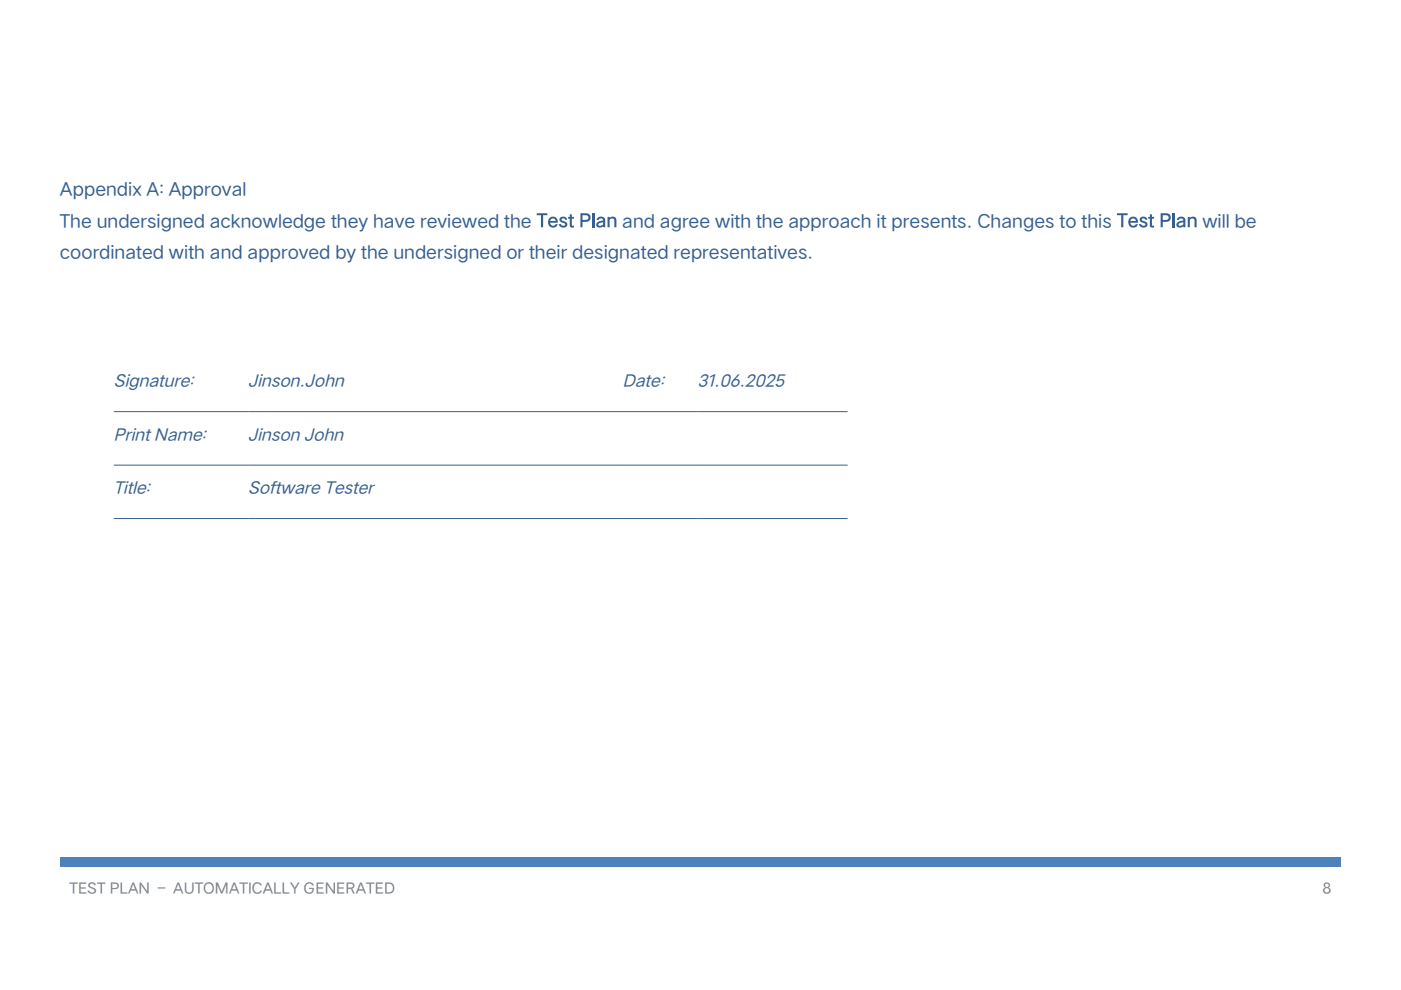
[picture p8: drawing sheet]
<svg xmlns="http://www.w3.org/2000/svg" width="297mm" height="210mm" viewBox="0 0 297 210" stroke-linecap="round" stroke-linejoin="round" font-family="sans-serif">
<defs><g id="words">
<g font-size="3.9" fill="#365f91">
<text x="12.7" y="41.4">Appendix A: Approval</text>
<text x="12.7" y="48">The undersigned acknowledge they have reviewed the</text>
<text x="113.8" y="48">T</text>
<text x="116" y="48">est Pl</text>
<text x="126.2" y="48">an</text>
<text x="131.9" y="48">and agree with the approach it presents. Changes to this</text>
<text x="236.8" y="48">T</text>
<text x="239" y="48">est Pl</text>
<text x="249.2" y="48">an</text>
<text x="254.9" y="48">will be</text>
<text x="12.7" y="54.7">coordinated with and approved by the undersigned or their designated representatives.</text>
</g>
<g font-size="3.6" fill="#365f91">
<text x="24.1" y="81.9">Signature:</text>
<text x="52.6" y="81.9">Jinson.John</text>
<text x="132.1" y="81.9">Date:</text>
<text x="148" y="81.9">31.06.2025</text>
<text x="24.1" y="93.2">Print Name:</text>
<text x="52.6" y="93.2">Jinson John</text>
<text x="24.1" y="104.5">Title:</text>
<text x="52.6" y="104.5">Software Tester</text>
</g>
<g font-size="3.2" fill="#808080">
<text x="14.7" y="189.4">TEST PLAN – AUTOMATICALLY GENERATED</text>
<text x="280.4" y="189.4">8</text>
</g>
</g></defs>
<g fill="#4f81bd">
<path d="M12.7 181.8h136v2.1h-136z"/>
<path d="M148.7 181.8h135.6v2.1h-135.6z"/>
</g>
<path d="M24.1 87.3h155.6M24.1 98.6h155.6M24.1 109.9h155.6" fill="none" stroke="#366091" stroke-width=".21"/>
<use href="#words"/>
</svg>
